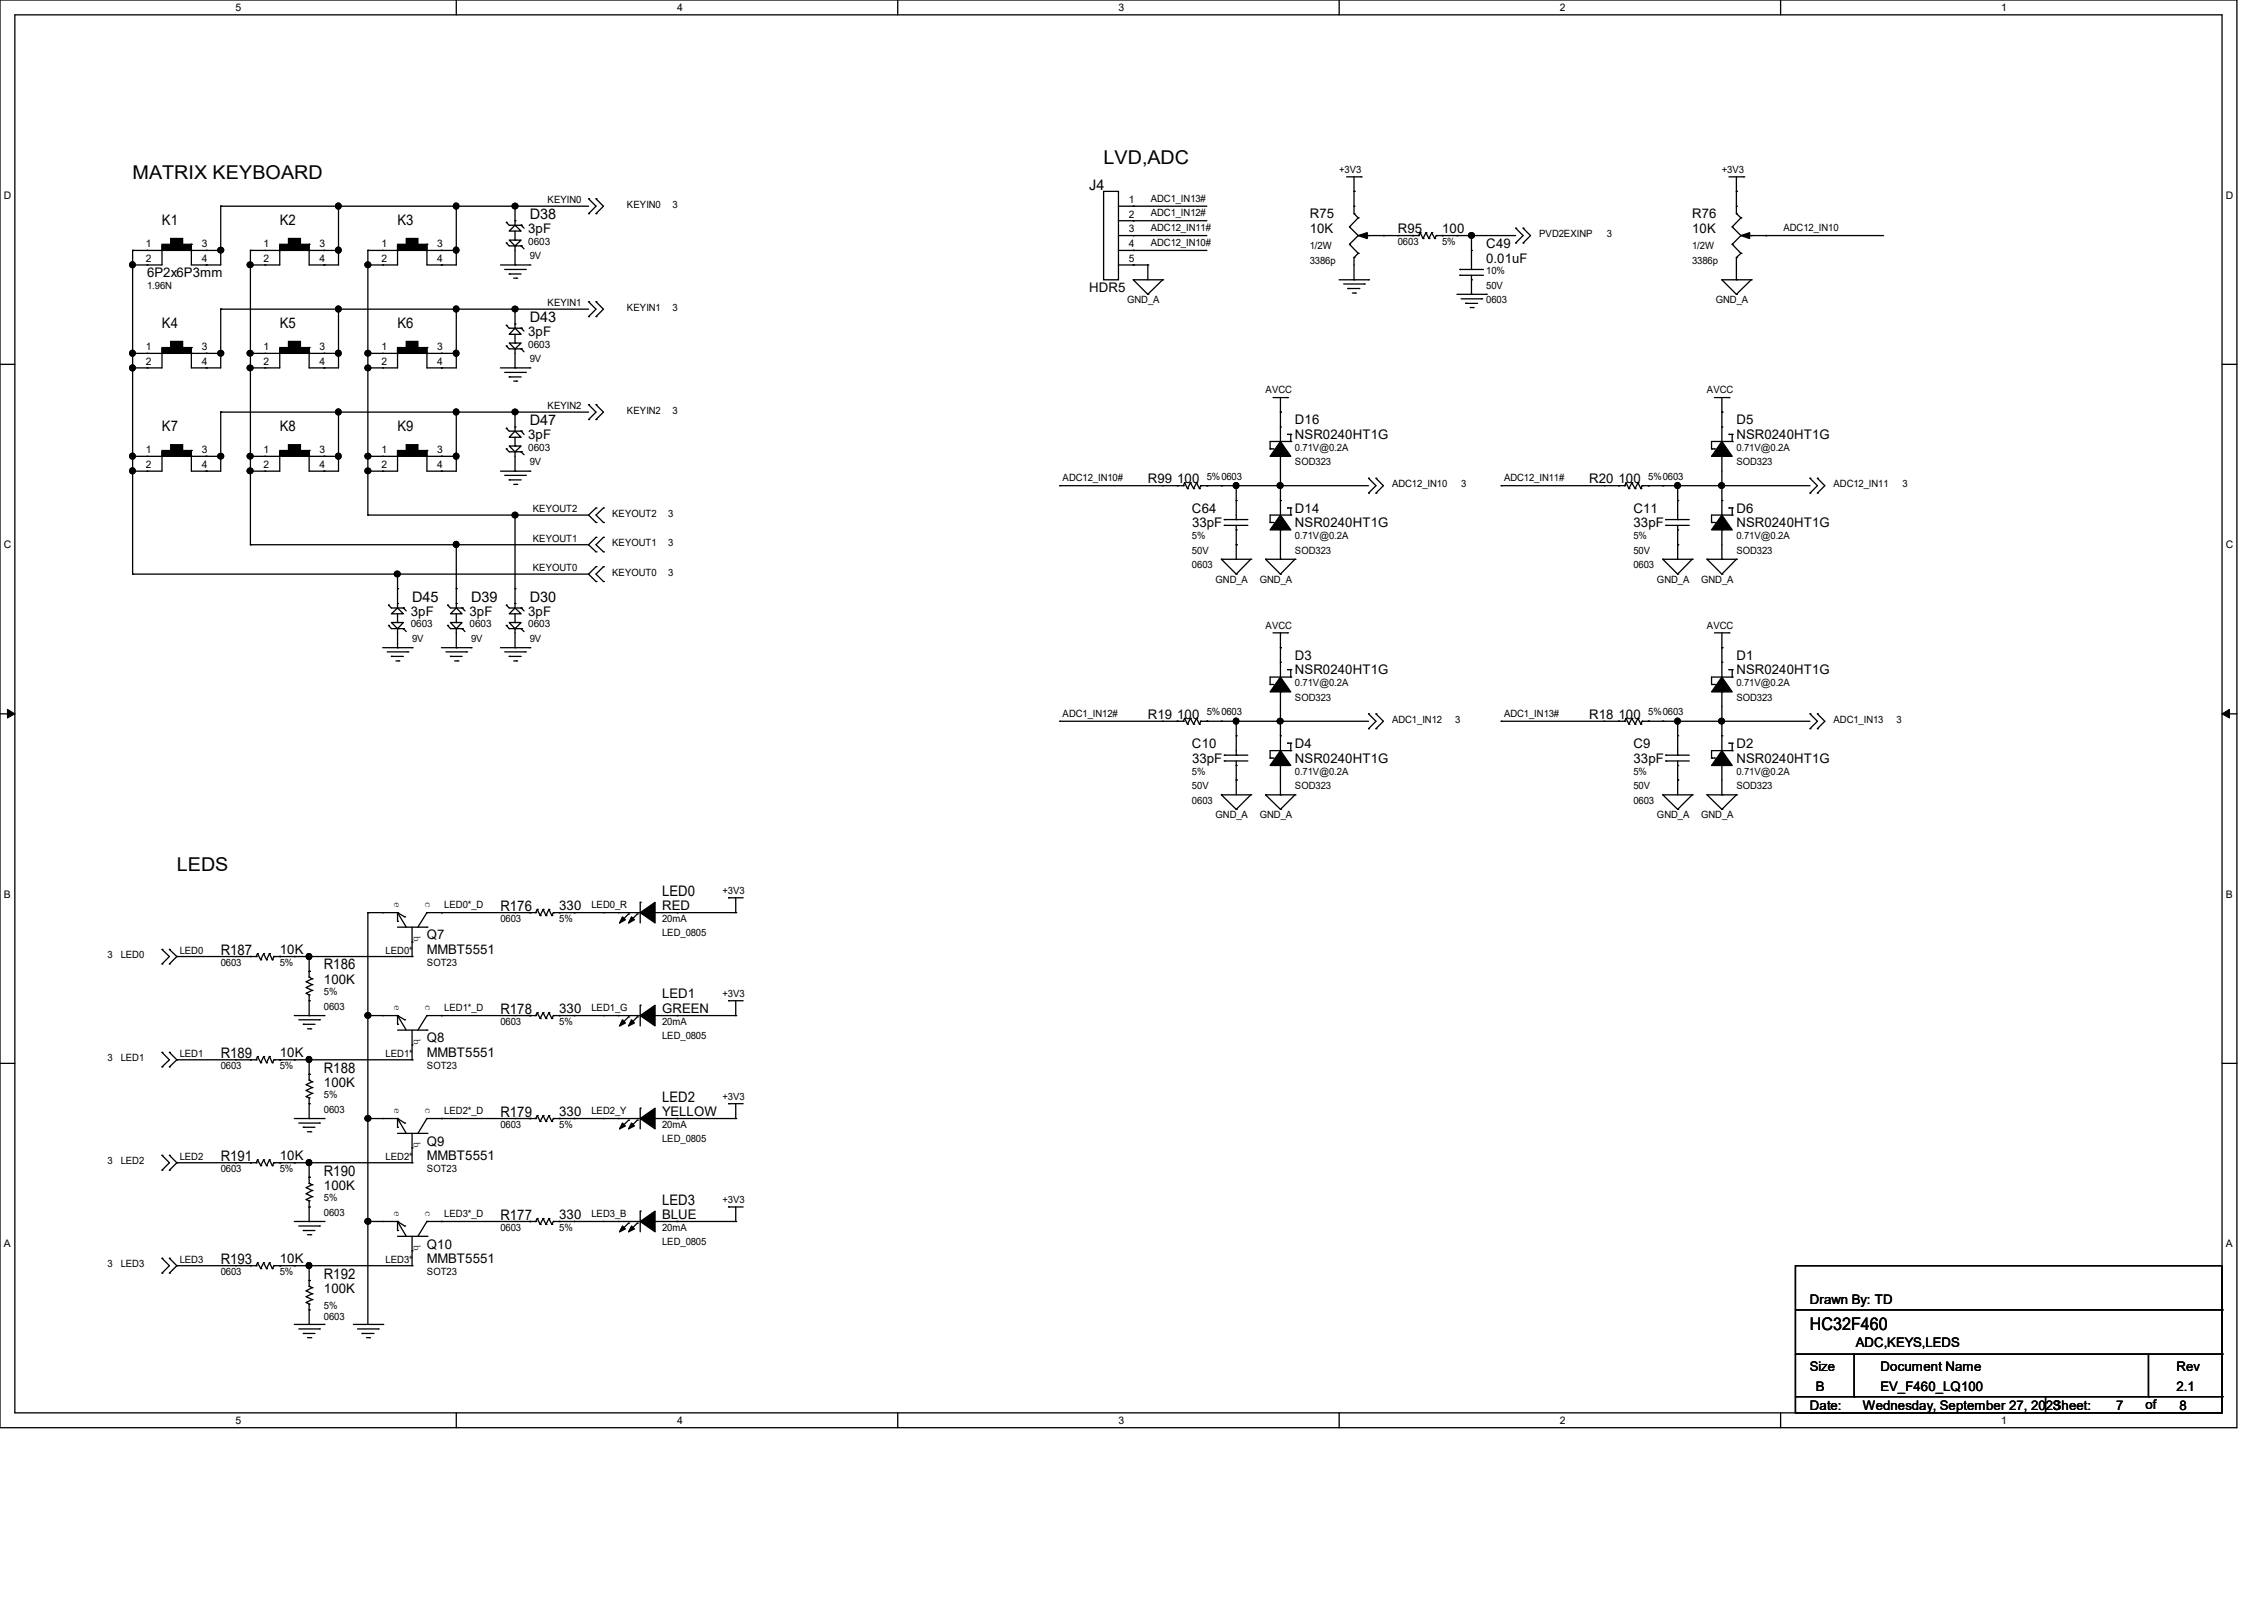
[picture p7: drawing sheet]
<svg xmlns="http://www.w3.org/2000/svg" width="297mm" height="210mm" viewBox="0 0 297 210" stroke-linecap="round" stroke-linejoin="round" font-family="sans-serif">
<defs><g id="words">
<g font-size="2.5">
<text x="17.4" y="23.5">MATRIX KEYBOARD</text>
<text x="144.8" y="21.5">LVD,ADC</text>
<text x="23.2" y="114.2">LEDS</text>
</g>
<text font-size="2.3" x="237.4" y="174.5">HC32F460</text>
<g font-size="1.9">
<text x="21.3" y="29.5">K1</text>
<text x="36.7" y="29.5">K2</text>
<text x="52.2" y="29.5">K3</text>
<text x="69.5" y="28.7">D38</text>
<text x="142.9" y="24.9">J4</text>
<text x="21.3" y="43">K4</text>
<text x="36.7" y="43">K5</text>
<text x="52.2" y="43">K6</text>
<text x="69.5" y="42.2">D43</text>
<text x="21.3" y="56.5">K7</text>
<text x="36.7" y="56.5">K8</text>
<text x="52.2" y="56.5">K9</text>
<text x="69.5" y="55.8">D47</text>
<text x="54.1" y="78.9">D45</text>
<text x="61.8" y="78.9">D39</text>
<text x="69.5" y="78.9">D30</text>
<text x="65.7" y="119.5">R176</text>
<text x="86.9" y="117.5">LED0</text>
<text x="29" y="125.3">R187</text>
<text x="42.5" y="127.2">R186</text>
<text x="65.7" y="133">R178</text>
<text x="29" y="138.8">R189</text>
<text x="42.5" y="140.7">R188</text>
<text x="65.7" y="146.5">R179</text>
<text x="86.9" y="144.6">LED2</text>
<text x="29" y="152.3">R191</text>
<text x="42.5" y="154.2">R190</text>
<text x="65.7" y="160">R177</text>
<text x="86.9" y="158.1">LED3</text>
<text x="29" y="165.8">R193</text>
<text x="42.5" y="167.7">R192</text>
</g>
<g font-size="1.7">
<text x="171.8" y="28.7">R75</text>
<text x="222" y="28.7">R76</text>
<text x="69.3" y="30.6">3pF</text>
<text x="171.8" y="30.6">10K</text>
<text x="183.4" y="30.6">R95</text>
<text x="189.2" y="30.6">100</text>
<text x="195" y="32.5">C49</text>
<text x="195" y="34.5">0.01uF</text>
<text x="222" y="30.6">10K</text>
<text x="19.3" y="36.4">6P2x6P3mm</text>
<text x="142.9" y="38.3">HDR5</text>
<text x="69.3" y="44.1">3pF</text>
<text x="69.3" y="57.6">3pF</text>
<text x="169.9" y="55.7">D16</text>
<text x="169.9" y="57.6">NSR0240HT1G</text>
<text x="227.8" y="55.7">D5</text>
<text x="227.8" y="57.6">NSR0240HT1G</text>
<text x="150.6" y="63.4">R99</text>
<text x="154.4" y="63.4">100</text>
<text x="208.5" y="63.4">R20</text>
<text x="212.3" y="63.4">100</text>
<text x="156.4" y="67.3">C64</text>
<text x="156.4" y="69.2">33pF</text>
<text x="169.9" y="67.3">D14</text>
<text x="169.9" y="69.2">NSR0240HT1G</text>
<text x="214.3" y="67.3">C11</text>
<text x="214.3" y="69.2">33pF</text>
<text x="227.8" y="67.3">D6</text>
<text x="227.8" y="69.2">NSR0240HT1G</text>
<text x="53.9" y="80.8">3pF</text>
<text x="61.6" y="80.8">3pF</text>
<text x="69.3" y="80.8">3pF</text>
<text x="169.9" y="86.6">D3</text>
<text x="169.9" y="88.5">NSR0240HT1G</text>
<text x="227.8" y="86.6">D1</text>
<text x="227.8" y="88.5">NSR0240HT1G</text>
<text x="150.6" y="94.3">R19</text>
<text x="154.4" y="94.3">100</text>
<text x="208.5" y="94.3">R18</text>
<text x="212.3" y="94.3">100</text>
<text x="156.4" y="98.1">C10</text>
<text x="156.4" y="100.1">33pF</text>
<text x="169.9" y="98.1">D4</text>
<text x="169.9" y="100.1">NSR0240HT1G</text>
<text x="214.3" y="98.1">C9</text>
<text x="214.3" y="100.1">33pF</text>
<text x="227.8" y="98.1">D2</text>
<text x="227.8" y="100.1">NSR0240HT1G</text>
<text x="73.4" y="119.4">330</text>
<text x="86.9" y="119.4">RED</text>
<text x="36.7" y="125.2">10K</text>
<text x="56" y="123.2">Q7</text>
<text x="56" y="125.2">MMBT5551</text>
<text x="42.5" y="129">100K</text>
<text x="86.9" y="131">LED1</text>
<text x="56" y="136.7">Q8</text>
<text x="73.4" y="132.9">330</text>
<text x="86.9" y="132.9">GREEN</text>
<text x="36.7" y="138.7">10K</text>
<text x="42.5" y="142.5">100K</text>
<text x="56" y="138.7">MMBT5551</text>
<text x="73.4" y="146.4">330</text>
<text x="86.9" y="146.4">YELLOW</text>
<text x="36.7" y="152.2">10K</text>
<text x="56" y="150.3">Q9</text>
<text x="56" y="152.2">MMBT5551</text>
<text x="42.5" y="156">100K</text>
<text x="73.4" y="159.9">330</text>
<text x="86.9" y="159.9">BLUE</text>
<text x="36.7" y="165.7">10K</text>
<text x="56" y="163.8">Q10</text>
<text x="56" y="165.7">MMBT5551</text>
<text x="42.5" y="169.6">100K</text>
<text x="237.4" y="171.1">Drawn By: TD</text>
<text x="237.4" y="179.8">Size</text>
<text x="243.5" y="176.7">ADC,KEYS,LEDS</text>
<text x="246.7" y="179.8">Document Name</text>
<text x="285.5" y="179.8">Rev</text>
<text x="237.4" y="185">Date:</text>
<text x="238.2" y="182.5">B</text>
<text x="244.4" y="185">Wednesday, September 27, 2023</text>
<text x="246.7" y="182.5">EV_F460_LQ100</text>
<text x="269.3" y="185">Sheet:</text>
<text x="277.6" y="185">7</text>
<text x="281.5" y="184.8">of</text>
<text x="285.5" y="182.5">2.1</text>
<text x="285.9" y="185">8</text>
</g>
<g font-size="1.4">
<text x="30.9" y="1.4">5</text>
<text x="88.8" y="1.4">4</text>
<text x="146.7" y="1.4">3</text>
<text x="204.6" y="1.4">2</text>
<text x="262.6" y="1.4">1</text>
<text x=".5" y="26.1">D</text>
<text x="148.1" y="26.6">1</text>
<text x="148.1" y="28.5">2</text>
<text x="292" y="26.1">D</text>
<text x="19.1" y="32.4">1</text>
<text x="19.1" y="34.3">2</text>
<text x="26.5" y="32.4">3</text>
<text x="26.5" y="34.3">4</text>
<text x="34.6" y="32.4">1</text>
<text x="34.6" y="34.3">2</text>
<text x="41.9" y="32.4">3</text>
<text x="41.9" y="34.3">4</text>
<text x="50" y="32.4">1</text>
<text x="50" y="34.3">2</text>
<text x="57.4" y="32.4">3</text>
<text x="57.4" y="34.3">4</text>
<text x="148.1" y="30.5">3</text>
<text x="148.1" y="32.4">4</text>
<text x="148.1" y="34.3">5</text>
<text x="19.1" y="45.9">1</text>
<text x="19.1" y="47.8">2</text>
<text x="26.5" y="45.9">3</text>
<text x="26.5" y="47.8">4</text>
<text x="34.6" y="45.9">1</text>
<text x="34.6" y="47.8">2</text>
<text x="41.9" y="45.9">3</text>
<text x="41.9" y="47.8">4</text>
<text x="50" y="45.9">1</text>
<text x="50" y="47.8">2</text>
<text x="57.4" y="45.9">3</text>
<text x="57.4" y="47.8">4</text>
<text x="19.1" y="59.4">1</text>
<text x="26.5" y="59.4">3</text>
<text x="34.6" y="59.4">1</text>
<text x="41.9" y="59.4">3</text>
<text x="50" y="59.4">1</text>
<text x="57.4" y="59.4">3</text>
<text x="19.1" y="61.4">2</text>
<text x="26.5" y="61.4">4</text>
<text x="34.6" y="61.4">2</text>
<text x="41.9" y="61.4">4</text>
<text x="50" y="61.4">2</text>
<text x="57.4" y="61.4">4</text>
<text x=".5" y="71.9">C</text>
<text x="292" y="71.9">C</text>
<text x=".5" y="117.8">B</text>
<text x="292" y="117.8">B</text>
<text x=".5" y="163.6">A</text>
<text x="292" y="163.6">A</text>
<text x="30.9" y="186.8">5</text>
<text x="88.8" y="186.8">4</text>
<text x="146.7" y="186.8">3</text>
<text x="204.6" y="186.8">2</text>
<text x="262.6" y="186.8">1</text>
</g>
<g font-size="1.3">
<text x="175.7" y="22.6">+3V3</text>
<text x="225.9" y="22.6">+3V3</text>
<text x="71.8" y="26.7">KEYIN0</text>
<text x="82.3" y="27.3">KEYIN0</text>
<text x="88.2" y="27.3">3</text>
<text x="151" y="26.5">ADC1_IN13#</text>
<text x="151" y="28.4">ADC1_IN12#</text>
<text x="69.3" y="32.1">0603</text>
<text x="69.5" y="34">9V</text>
<text x="151" y="30.3">ADC12_IN11#</text>
<text x="151" y="32.3">ADC12_IN10#</text>
<text x="171.8" y="34.6">3386p</text>
<text x="171.8" y="32.7">1/2W</text>
<text x="183.4" y="32.1">0603</text>
<text x="189.2" y="32.1">5%</text>
<text x="195" y="35.9">10%</text>
<text x="201.9" y="31.1">PVD2EXINP</text>
<text x="210.8" y="31.1">3</text>
<text x="222" y="34.6">3386p</text>
<text x="222" y="32.7">1/2W</text>
<text x="234" y="30.3">ADC12_IN10</text>
<text x="19.3" y="37.9">1.96N</text>
<text x="71.8" y="40.2">KEYIN1</text>
<text x="82.3" y="40.8">KEYIN1</text>
<text x="88.2" y="40.8">3</text>
<text x="147.9" y="39.8">GND_A</text>
<text x="195" y="37.9">50V</text>
<text x="195" y="39.8">0603</text>
<text x="225.1" y="39.8">GND_A</text>
<text x="69.3" y="45.6">0603</text>
<text x="69.5" y="47.5">9V</text>
<text x="71.8" y="53.7">KEYIN2</text>
<text x="166" y="51.6">AVCC</text>
<text x="223.9" y="51.6">AVCC</text>
<text x="69.3" y="59.1">0603</text>
<text x="82.3" y="54.3">KEYIN2</text>
<text x="88.2" y="54.3">3</text>
<text x="169.9" y="59.1">0.71V@0.2A</text>
<text x="227.8" y="59.1">0.71V@0.2A</text>
<text x="69.5" y="61">9V</text>
<text x="139.4" y="63.1">ADC12_IN10#</text>
<text x="158.3" y="63">5%0603</text>
<text x="169.9" y="61">SOD323</text>
<text x="182.6" y="63.9">ADC12_IN10</text>
<text x="191.7" y="63.9">3</text>
<text x="197.3" y="63.1">ADC12_IN11#</text>
<text x="216.2" y="63">5%0603</text>
<text x="227.8" y="61">SOD323</text>
<text x="240.5" y="63.9">ADC12_IN11</text>
<text x="249.6" y="63.9">3</text>
<text x="69.9" y="67.2">KEYOUT2</text>
<text x="69.9" y="71.1">KEYOUT1</text>
<text x="80.3" y="67.8">KEYOUT2</text>
<text x="80.3" y="71.7">KEYOUT1</text>
<text x="87.7" y="67.8">3</text>
<text x="87.7" y="71.7">3</text>
<text x="156.4" y="70.7">5%</text>
<text x="169.9" y="70.7">0.71V@0.2A</text>
<text x="214.3" y="70.7">5%</text>
<text x="227.8" y="70.7">0.71V@0.2A</text>
<text x="69.9" y="74.9">KEYOUT0</text>
<text x="80.3" y="75.5">KEYOUT0</text>
<text x="87.7" y="75.5">3</text>
<text x="156.4" y="72.6">50V</text>
<text x="156.4" y="74.6">0603</text>
<text x="159.5" y="76.5">GND_A</text>
<text x="165.3" y="76.5">GND_A</text>
<text x="169.9" y="72.6">SOD323</text>
<text x="214.3" y="72.6">50V</text>
<text x="214.3" y="74.6">0603</text>
<text x="217.4" y="76.5">GND_A</text>
<text x="223.2" y="76.5">GND_A</text>
<text x="227.8" y="72.6">SOD323</text>
<text x="53.9" y="82.3">0603</text>
<text x="61.6" y="82.3">0603</text>
<text x="69.3" y="82.3">0603</text>
<text x="166" y="82.5">AVCC</text>
<text x="223.9" y="82.5">AVCC</text>
<text x="54.1" y="84.2">9V</text>
<text x="61.8" y="84.2">9V</text>
<text x="69.5" y="84.2">9V</text>
<text x="139.4" y="94">ADC1_IN12#</text>
<text x="158.3" y="93.9">5%0603</text>
<text x="169.9" y="90">0.71V@0.2A</text>
<text x="169.9" y="91.9">SOD323</text>
<text x="182.6" y="94.8">ADC1_IN12</text>
<text x="190.9" y="94.8">3</text>
<text x="197.3" y="94">ADC1_IN13#</text>
<text x="216.2" y="93.9">5%0603</text>
<text x="227.8" y="90">0.71V@0.2A</text>
<text x="227.8" y="91.9">SOD323</text>
<text x="240.5" y="94.8">ADC1_IN13</text>
<text x="248.8" y="94.8">3</text>
<text x="156.4" y="101.6">5%</text>
<text x="169.9" y="101.6">0.71V@0.2A</text>
<text x="214.3" y="101.6">5%</text>
<text x="227.8" y="101.6">0.71V@0.2A</text>
<text x="156.4" y="103.5">50V</text>
<text x="156.4" y="105.5">0603</text>
<text x="159.5" y="107.4">GND_A</text>
<text x="165.3" y="107.4">GND_A</text>
<text x="169.9" y="103.5">SOD323</text>
<text x="214.3" y="103.5">50V</text>
<text x="214.3" y="105.5">0603</text>
<text x="217.4" y="107.4">GND_A</text>
<text x="223.2" y="107.4">GND_A</text>
<text x="227.8" y="103.5">SOD323</text>
<text x="51.7" y="118.4" transform="rotate(90 51.7 118.4)">e</text>
<text x="55.8" y="118.4" transform="rotate(90 55.8 118.4)">c</text>
<text x="58.3" y="119.1">LED0*_D</text>
<text x="77.6" y="119.1">LED0_R</text>
<text x="94.8" y="117.2">+3V3</text>
<text x="14.1" y="125.7">3</text>
<text x="15.8" y="125.7">LED0</text>
<text x="23.6" y="125.1">LED0</text>
<text x="50.6" y="125.1">LED0*</text>
<text x="54.2" y="122.8" transform="rotate(90 54.2 122.8)">b</text>
<text x="65.7" y="120.9">0603</text>
<text x="73.4" y="120.9">5%</text>
<text x="86.9" y="122.8">LED_0805</text>
<text x="86.9" y="120.9">20mA</text>
<text x="29" y="126.7">0603</text>
<text x="36.7" y="126.7">5%</text>
<text x="42.5" y="130.6">5%</text>
<text x="51.7" y="131.9" transform="rotate(90 51.7 131.9)">e</text>
<text x="55.8" y="131.9" transform="rotate(90 55.8 131.9)">c</text>
<text x="56" y="126.7">SOT23</text>
<text x="94.8" y="130.7">+3V3</text>
<text x="42.5" y="132.5">0603</text>
<text x="54.2" y="136.3" transform="rotate(90 54.2 136.3)">b</text>
<text x="58.3" y="132.6">LED1*_D</text>
<text x="65.7" y="134.4">0603</text>
<text x="73.4" y="134.4">5%</text>
<text x="77.6" y="132.6">LED1_G</text>
<text x="86.9" y="134.4">20mA</text>
<text x="86.9" y="136.3">LED_0805</text>
<text x="14.1" y="139.2">3</text>
<text x="15.8" y="139.2">LED1</text>
<text x="23.6" y="138.6">LED1</text>
<text x="29" y="140.2">0603</text>
<text x="36.7" y="140.2">5%</text>
<text x="50.6" y="138.6">LED1*</text>
<text x="56" y="140.2">SOT23</text>
<text x="42.5" y="144.1">5%</text>
<text x="42.5" y="146">0603</text>
<text x="51.7" y="145.4" transform="rotate(90 51.7 145.4)">e</text>
<text x="54.2" y="149.8" transform="rotate(90 54.2 149.8)">b</text>
<text x="55.8" y="145.4" transform="rotate(90 55.8 145.4)">c</text>
<text x="58.3" y="146.1">LED2*_D</text>
<text x="65.7" y="147.9">0603</text>
<text x="73.4" y="147.9">5%</text>
<text x="77.6" y="146.1">LED2_Y</text>
<text x="86.9" y="149.9">LED_0805</text>
<text x="86.9" y="147.9">20mA</text>
<text x="94.8" y="144.2">+3V3</text>
<text x="14.1" y="152.7">3</text>
<text x="15.8" y="152.7">LED2</text>
<text x="23.6" y="152.1">LED2</text>
<text x="29" y="153.7">0603</text>
<text x="36.7" y="153.7">5%</text>
<text x="50.6" y="152.1">LED2*</text>
<text x="56" y="153.7">SOT23</text>
<text x="42.5" y="157.6">5%</text>
<text x="42.5" y="159.5">0603</text>
<text x="51.7" y="158.9" transform="rotate(90 51.7 158.9)">e</text>
<text x="55.8" y="158.9" transform="rotate(90 55.8 158.9)">c</text>
<text x="58.3" y="159.6">LED3*_D</text>
<text x="65.7" y="161.4">0603</text>
<text x="73.4" y="161.4">5%</text>
<text x="77.6" y="159.6">LED3_B</text>
<text x="86.9" y="161.4">20mA</text>
<text x="94.8" y="157.8">+3V3</text>
<text x="14.1" y="166.2">3</text>
<text x="15.8" y="166.2">LED3</text>
<text x="23.6" y="165.7">LED3</text>
<text x="29" y="167.2">0603</text>
<text x="36.7" y="167.2">5%</text>
<text x="50.6" y="165.7">LED3*</text>
<text x="54.2" y="163.3" transform="rotate(90 54.2 163.3)">b</text>
<text x="56" y="167.2">SOT23</text>
<text x="86.9" y="163.4">LED_0805</text>
<text x="42.5" y="171.7">5%</text>
<text x="42.5" y="173.2">0603</text>
</g>
</g></defs>
<path d="M0 0h293.5v187.3h-293.5zM1.9 1.9h289.6v183.4h-289.6z" fill="none" stroke="#000" stroke-width=".17"/>
<g fill="#fff">
<path d="M30.9 .2h.8v1.5h-.8z"/>
<path d="M30.9 185.5h.8v1.6h-.8z"/>
</g>
<path d="M59.9 0v1.9M59.9 185.3v2" fill="none" stroke="#000" stroke-width=".17"/>
<g fill="#fff">
<path d="M88.8 .2h.8v1.5h-.8z"/>
<path d="M88.8 185.5h.8v1.6h-.8z"/>
</g>
<path d="M117.8 0v1.9M117.8 185.3v2" fill="none" stroke="#000" stroke-width=".17"/>
<g fill="#fff">
<path d="M146.7 .2h.8v1.5h-.8z"/>
<path d="M146.7 185.5h.8v1.6h-.8z"/>
</g>
<path d="M175.7 0v1.9M175.7 185.3v2" fill="none" stroke="#000" stroke-width=".17"/>
<g fill="#fff">
<path d="M204.6 .2h.8v1.5h-.8z"/>
<path d="M204.6 185.5h.8v1.6h-.8z"/>
</g>
<path d="M233.6 0v1.9M233.6 185.3v2" fill="none" stroke="#000" stroke-width=".17"/>
<g fill="#fff">
<path d="M262.6 .2h.7v1.5h-.7z"/>
<path d="M262.6 185.5h.7v1.6h-.7z"/>
<path d="M.5 24.8h1v1.6h-1z"/>
<path d="M292 24.8h1v1.6h-1z"/>
<path d="M.5 70.7h1v1.5h-1z"/>
<path d="M292 70.7h1v1.5h-1z"/>
</g>
<path d="M0 47.8h1.9M291.5 47.8h2" fill="none" stroke="#000" stroke-width=".17"/>
<g fill="#fff">
<path d="M.5 116.5h.9v1.6h-.9z"/>
<path d="M292 116.5h.9v1.6h-.9z"/>
</g>
<path d="M0 93.6h1.9M291.5 93.6h2" fill="none" stroke="#000" stroke-width=".17"/>
<path d="M1 93l.9 .6-.9 .6zM291.5 93.6l1-.6v1.2z" fill="#000" stroke="#000" stroke-width=".13"/>
<g fill="#fff">
<path d="M.5 162.4h.9v1.5h-.9z"/>
<path d="M292 162.4h.9v1.5h-.9z"/>
</g>
<g fill="none" stroke="#000" stroke-width=".17">
<path d="M17.4 32.9h.1M17.4 34.8h.1M17.4 32.9h3.9M17.4 32.9v42.4M19.3 32.9h.1M19.3 34.8h.1M21.3 32.3h.1M21.3 32.9h.1M21.3 32.3v2.5h-3.9M25.1 32.9h.1M25.1 32h.1M25.1 32.9h3.9"/>
<path d="M27.1 32.9h.1M27.1 34.8h.1M29 27.1h.1M29 32.9h.1M29 27.1v7.7h-3.9v-2.8M29 27.1h48.2M32.9 32.9h.1M32.9 34.8h.1M32.9 32.9h3.8M32.9 32.9v38.6M34.8 32.9h.1M34.8 34.8h.1"/>
<path d="M36.7 32.3h.1M36.7 32.9h.1M36.7 32.3v2.5h-3.8M40.6 32.9h.1M40.6 32h.1M40.6 32.9h3.8M42.5 32.9h.1M42.5 34.8h.1M44.4 27.1h.1M44.4 32.9h.1M44.4 27.1v7.7h-3.8v-2.8M48.3 32.9h.1"/>
<path d="M48.3 34.8h.1M48.3 32.9h3.9M48.3 32.9v34.7M50.2 32.9h.1M50.2 34.8h.1M52.2 32.3h.1M52.2 32.9h.1M52.2 32.3v2.5h-3.9M56 32.9h.1M56 32h.1M56 32.9h3.9M57.9 32.9h.1"/>
<path d="M57.9 34.8h.1M59.9 27.1h.1M59.9 32.9h.1M59.9 27.1v7.7h-3.9v-2.8M65.7 34.8h3.8M66.2 35.3h2.7M66.4 31.9h.1M66.4 29.2h.1M66.4 29.2l.4 .3h1.6M66.4 31.9l.4 .4h1.6M66.8 31.5h1.6l-.8 .8zM66.8 30.3l.8-.8 .8 .8z"/>
<path d="M66.8 35.9h.1M66.8 35.9h1.6M67.4 36.5h.4M67.6 31.5h.1M67.6 29h.1M67.6 32.3h.1M67.6 27.1h.1M67.6 34.8h.1M67.6 27.1v2.4M67.6 30.3v1.2M67.6 32.3v2.5M67.8 36.5h.1"/>
<path d="M68.4 29.5h.1M68.4 32.3h.1M68.4 32.3l.3 .3M68.4 29.5l.3 .4M68.9 35.3h.1M69.5 34.8h.1M77.2 26.1h.1M77.2 28h.1M77.2 39.6h.1M77.2 26.1l1 1-1 .9M77.2 39.6l1 1-1 .9M78.2 26.1h.1"/>
<path d="M78.2 28h.1M78.2 39.6h.1M78.2 26.1l1 1-1 .9M78.2 39.6l1 1-1 .9M144.8 25.1h1.9v11.6h-1.9zM146.7 34.8h3.9M146.7 27.1h11.6M146.7 29h11.6M146.7 30.9h11.6M146.7 32.9h11.6M148.7 36.7h.1M148.7 27.1h.1"/>
<path d="M148.7 29h.1M148.7 30.9h.1M148.7 32.9h.1M148.7 34.8h.1M148.7 36.7h3.8M148.7 36.7l1.9 1.9M150.6 38.6h.1M150.6 34.8h.1M150.6 34.8v1.9M152.5 36.7h.1M152.5 36.7l-1.9 1.9M175.7 36.7h3.8"/>
<path d="M176.3 37.3h2.7M176.7 23.2h1.9M176.8 37.8h.1M176.8 37.8h1.6M177 32h.1M177 29.8h.1M177 32l1.2 1.2M177 29.8l1.2 1.1M177.4 38.4h.4M177.6 25.1h.1M177.6 33.8h.1M177.6 28h.1"/>
<path d="M177.6 27.1h.1M177.6 36.7h.1M177.6 23.2v4.8M177.6 33.8v2.9M177.6 28l.6 .6M177.8 38.4h.1M178.2 33.2h.1M178.2 30.9h.1M178.2 28.6h.1M178.2 33.2l-.6 .6M178.2 30.9l-1.2 1.1M178.2 28.6l-1.2 1.2"/>
<path d="M178.6 23.2h.1M179 37.3h.1M179.2 30.9h6.9M179.5 36.7h.1M179.5 30.9h.1M181.5 30.9h.1M183.4 30.9h.1M185.3 30.9h.1M186.1 30.9h.1M186.3 30.5h.1M186.3 30.5l-.2 .4M186.3 30.5l.4 .8"/>
<path d="M186.7 31.3h.1M187.1 30.5h.1M187.1 30.5l-.4 .8M187.1 30.5l.4 .8M187.5 31.3h.1M187.8 30.5h.1M187.8 30.5l-.3 .8M187.8 30.5l.4 .8M188.2 31.3h.1M188.4 30.9h.1M188.4 30.9h10.4M188.4 30.9l-.2 .4"/>
<path d="M189.2 30.9h.1M191.1 30.9h.1M191.1 38.6h3.9M191.5 35.3h.1M191.5 36.1h.1M191.5 35.3h3.1M191.5 36.1h3.1M191.7 39.2h2.7M192.3 39.8h.1M192.3 39.8h1.5M193 36.7h.1M193 35.3h.1"/>
<path d="M193 32.9h.1M193 38.6h.1M193 30.9h.1M193 30.9v4.4M193 36.1v2.5M194.4 39.2h.1M195 38.6h.1M198.8 29.9h.1M198.8 31.9h.1M198.8 29.9l1 1-1 1M199.8 29.9h.1M199.8 31.9h.1"/>
<path d="M199.8 29.9l1 1-1 1M225.9 36.7h.1M225.9 36.7h3.8M225.9 36.7l1.9 1.9M226.8 23.2h2M227.2 32h.1M227.2 29.8h.1M227.2 32l1.2 1.2M227.2 29.8l1.2 1.1M227.8 38.6h.1M227.8 25.1h.1M227.8 33.8h.1"/>
<path d="M227.8 28h.1M227.8 27.1h.1M227.8 36.7h.1M227.8 23.2v4.8M227.8 33.8v2.9M227.8 28l.6 .6M228.4 33.2h.1M228.4 30.9h.1M228.4 28.6h.1M228.4 33.2l-.6 .6M228.4 30.9l-1.2 1.1M228.4 28.6l-1.2 1.2"/>
<path d="M228.8 23.2h.1M229.4 30.9h17.7M229.7 36.7h.1M229.7 30.9h.1M229.7 36.7l-1.9 1.9M231.6 30.9h.1M17.4 46.4h.1M17.4 48.3h.1M17.4 59.9h.1M17.4 46.4h3.9M17.4 59.9h3.9M19.3 46.4h.1"/>
<path d="M19.3 48.3h.1M19.3 59.9h.1M21.3 45.8h.1M21.3 46.4h.1M21.3 59.3h.1M21.3 59.9h.1M21.3 45.8v2.5h-3.9M21.3 59.3v2.5h-3.9M25.1 46.4h.1M25.1 45.6h.1M25.1 59.9h.1M25.1 59.1h.1"/>
<path d="M25.1 46.4h3.9M25.1 59.9h3.9M27.1 46.4h.1M27.1 48.3h.1M27.1 59.9h.1M29 40.6h.1M29 46.4h.1M29 54.1h.1M29 59.9h.1M29 40.6v7.7h-3.9v-2.7M29 54.1v7.7h-3.9v-2.7M29 40.6h48.2"/>
<path d="M29 54.1h48.2M32.9 46.4h.1M32.9 48.3h.1M32.9 59.9h.1M32.9 46.4h3.8M32.9 59.9h3.8M34.8 46.4h.1M34.8 48.3h.1M34.8 59.9h.1M36.7 45.8h.1M36.7 46.4h.1M36.7 59.3h.1"/>
<path d="M36.7 59.9h.1M36.7 45.8v2.5h-3.8M36.7 59.3v2.5h-3.8M40.6 46.4h.1M40.6 45.6h.1M40.6 59.9h.1M40.6 59.1h.1M40.6 46.4h3.8M40.6 59.9h3.8M42.5 46.4h.1M42.5 48.3h.1M42.5 59.9h.1"/>
<path d="M44.4 40.6h.1M44.4 46.4h.1M44.4 54.1h.1M44.4 59.9h.1M44.4 40.6v7.7h-3.8v-2.7M44.4 54.1v7.7h-3.8v-2.7M48.3 46.4h.1M48.3 48.3h.1M48.3 59.9h.1M48.3 46.4h3.9M48.3 59.9h3.9M50.2 46.4h.1"/>
<path d="M50.2 48.3h.1M50.2 59.9h.1M52.2 45.8h.1M52.2 46.4h.1M52.2 59.3h.1M52.2 59.9h.1M52.2 45.8v2.5h-3.9M52.2 59.3v2.5h-3.9M56 46.4h.1M56 45.6h.1M56 59.9h.1M56 59.1h.1"/>
<path d="M56 46.4h3.9M56 59.9h3.9M57.9 46.4h.1M57.9 48.3h.1M57.9 59.9h.1M59.9 40.6h.1M59.9 46.4h.1M59.9 54.1h.1M59.9 59.9h.1M59.9 40.6v7.7h-3.9v-2.7M59.9 54.1v7.7h-3.9v-2.7M65.7 48.3h3.8"/>
<path d="M66.2 48.9h2.7M66.4 45.4h.1M66.4 42.7h.1M66.4 58.9h.1M66.4 56.2h.1M66.4 42.7l.4 .4h1.6M66.4 45.4l.4 .4h1.6M66.4 56.2l.4 .4h1.6M66.4 58.9l.4 .4h1.6M66.8 45h1.6l-.8 .8zM66.8 58.5h1.6l-.8 .8zM66.8 49.4h.1"/>
<path d="M66.8 49.4h1.6M67.4 50h.4M67.6 43.1l.8 .8h-1.6zM67.6 56.6l.8 .8h-1.6zM67.6 45h.1M67.6 42.5h.1M67.6 45.8h.1M67.6 40.6h.1M67.6 48.3h.1M67.6 58.5h.1M67.6 56h.1M67.6 59.3h.1"/>
<path d="M67.6 54.1h.1M67.6 40.6v2.5M67.6 43.9v1.1M67.6 45.8v2.5M67.6 54.1v2.5M67.6 57.4v1.1M67.6 59.3v2.5M67.8 50h.1M68.4 43.1h.1M68.4 45.8h.1M68.4 56.6h.1M68.4 59.3h.1"/>
<path d="M68.4 45.8l.3 .3M68.4 43.1l.3 .3M68.4 59.3l.3 .3M68.4 56.6l.3 .4M68.9 48.9h.1M69.5 48.3h.1M77.2 41.5h.1M77.2 53.1h.1M77.2 55h.1M77.2 53.1l1 1-1 .9M78.2 41.5h.1M78.2 53.1h.1"/>
<path d="M78.2 55h.1M78.2 53.1l1 1-1 .9M166.6 58.9h.1M166.6 58.9h.4M167 58.9h.1M167 52.2h1.9M168 54.1h.1M168 59.9h.1M168 56h.1M168 52.2v5.7M168 59.9v7.7M168.9 52.2h.1"/>
<path d="M168.9 57h.1M168.9 57h.4M169.3 57.9h.1M169.3 57h.1M169.3 57.9h-2.7v1M169.3 57v.9M192.9 40.3h.4M193.3 40.3h.1M224.5 58.9h.1M224.5 58.9h.4M224.9 58.9h.1M224.9 52.2h1.9"/>
<path d="M225.9 54.1h.1M225.9 59.9h.1M225.9 56h.1M225.9 52.2v5.7M225.9 59.9v7.7M226.8 52.2h.1M226.8 57h.1M226.8 57h.4M227.2 57.9h.1M227.2 57h.1M227.2 57.9h-2.7v1M227.2 57v.9"/>
<path d="M17.4 61.8h.1M17.4 75.3h.1M17.4 75.3h59.8M19.3 61.8h.1M27.1 61.8h.1M32.9 61.8h.1M32.9 71.5h.1M32.9 71.5h44.3M34.8 61.8h.1M42.5 61.8h.1M48.3 61.8h.1M48.3 67.6h.1"/>
<path d="M48.3 67.6h28.9M50.2 61.8h.1M51 79.4h.1M51 79.4l.4 .4h1.5M52.2 79.2h.1M52.2 77.2h.1M52.2 75.3h.1M52.2 75.3v4.5M52.9 79.8h.1M52.9 79.8l.4 .3M57.9 61.8h.1M58.7 79.4h.1"/>
<path d="M58.7 79.4l.4 .4h1.5M59.9 79.2h.1M59.9 77.2h.1M59.9 71.5h.1M59.9 71.5v8.3M60.6 79.8h.1M60.6 79.8l.4 .3M65.7 61.8h3.8M66.2 62.4h2.7M66.4 79.4h.1M66.4 79.4l.4 .4h1.6M66.8 62.9h.1"/>
<path d="M66.8 62.9h1.6M67.4 63.5h.4M67.6 61.8h.1M67.6 79.2h.1M67.6 77.2h.1M67.6 67.6h.1M67.6 67.6v12.2M67.8 63.5h.1M68.4 79.8h.1M68.4 79.8l.3 .3M68.9 62.4h.1M69.5 61.8h.1"/>
<path d="M77.2 67.6l1 .9M77.2 71.5l1 .9M77.2 75.3l1 1M78.2 66.6h.1M78.2 68.5h.1M78.2 70.5h.1M78.2 72.4h.1M78.2 74.3h.1M78.2 76.3h.1M78.2 66.6l-1 1M78.2 70.5l-1 1M78.2 74.3l-1 1"/>
<path d="M79.2 68.5h.1M79.2 66.6h.1M79.2 72.4h.1M79.2 70.5h.1M79.2 76.3h.1M79.2 74.3h.1M79.2 66.6l-1 1 1 .9M79.2 70.5l-1 1 1 .9M79.2 74.3l-1 1 1 1M139 63.7h.1M139 63.7h16.2M152.5 63.7h.1"/>
<path d="M154.4 63.7h.1M155.2 63.7h.1M155.4 63.3h.1M155.4 63.3l-.2 .4M155.4 63.3l.4 .8M155.8 64.1h.1M156.2 63.3h.1M156.2 63.3l-.4 .8M156.2 63.3l.4 .8M156.6 64.1h.1M157 63.3h.1M157 63.3l-.4 .8"/>
<path d="M157 63.3l.4 .8M157.4 64.1h.1M157.5 63.7h.1M157.5 63.7h22M157.5 63.7l-.1 .4M158.3 63.7h.1M160.2 73.4h.1M160.2 63.7h.1M160.2 73.4h3.9M160.2 73.4l2 1.9M160.6 68.2h.1M160.6 68.9h.1"/>
<path d="M160.6 68.2h3.1M160.6 68.9h3.1M162.2 75.3h.1M162.2 69.5h.1M162.2 68.2h.1M162.2 65.7h.1M162.2 71.5h.1M162.2 63.7h.1M162.2 63.7v4.5M162.2 68.9v4.5M164.1 73.4h.1M164.1 73.4l-1.9 1.9"/>
<path d="M166 73.4h.1M166 73.4h3.9M166 73.4l2 1.9M166.6 68.5h.1M166.6 68.5h.4M167 68.5h.1M168 75.3h.1M168 69.5h.1M168 65.7h.1M168 73.4h.1M168 63.7h.1M168 69.5v3.9"/>
<path d="M168.9 66.6h.1M168.9 66.6h.4M169.3 67.6h.1M169.3 66.6h.1M169.3 67.6h-2.7v.9M169.3 66.6v1M169.9 73.4h.1M169.9 73.4l-1.9 1.9M179.5 62.7h.1M179.5 64.7h.1M179.5 62.7l1 1-1 1M180.5 62.7h.1"/>
<path d="M180.5 64.7h.1M180.5 62.7l1 1-1 1M196.9 63.7h.1M196.9 63.7h16.2M210.4 63.7h.1M212.3 63.7h.1M213.1 63.7h.1M213.3 63.3h.1M213.3 63.3l-.2 .4M213.3 63.3l.4 .8M213.7 64.1h.1M214.1 63.3h.1"/>
<path d="M214.1 63.3l-.4 .8M214.1 63.3l.4 .8M214.5 64.1h.1M214.9 63.3h.1M214.9 63.3l-.4 .8M214.9 63.3l.4 .8M215.3 64.1h.1M215.4 63.7h.1M215.4 63.7h22M215.4 63.7l-.1 .4M216.2 63.7h.1M218.1 73.4h.1"/>
<path d="M218.1 63.7h.1M218.1 73.4h3.9M218.1 73.4l2 1.9M218.5 68.2h.1M218.5 68.9h.1M218.5 68.2h3.1M218.5 68.9h3.1M220.1 75.3h.1M220.1 69.5h.1M220.1 68.2h.1M220.1 65.7h.1M220.1 71.5h.1"/>
<path d="M220.1 63.7h.1M220.1 63.7v4.5M220.1 68.9v4.5M222 73.4h.1M222 73.4l-1.9 1.9M223.9 73.4h.1M223.9 73.4h3.9M223.9 73.4l2 1.9M224.5 68.5h.1M224.5 68.5h.4M224.9 68.5h.1M225.9 75.3h.1"/>
<path d="M225.9 69.5h.1M225.9 65.7h.1M225.9 73.4h.1M225.9 63.7h.1M225.9 69.5v3.9M226.8 66.6h.1M226.8 66.6h.4M227.2 67.6h.1M227.2 66.6h.1M227.2 67.6h-2.7v.9M227.2 66.6v1M227.8 73.4h.1"/>
<path d="M227.8 73.4l-1.9 1.9M237.4 62.7h.1M237.4 64.7h.1M237.4 62.7l1 1-1 1M238.4 62.7h.1M238.4 64.7h.1M238.4 62.7l1 1-1 1M50.2 85h3.9M50.8 85.5h2.7M51 82h.1M51 82l.4 .5h1.5M51.4 81.7h1.5l-.7 .8z"/>
<path d="M51.4 80.5l.8-.7 .7 .7zM51.4 86.1h.1M51.4 86.1h1.5M51.9 86.7h.4M52.2 81.7h.1M52.2 82.5h.1M52.2 85h.1M52.2 80.5v1.2M52.2 82.5v2.5M52.3 86.7h.1M52.9 82.5h.1M52.9 82.5l.4 .3"/>
<path d="M53.5 85.5h.1M54.1 85h.1M57.9 85h3.9M58.5 85.5h2.7M58.7 82h.1M58.7 82l.4 .5h1.5M59.1 81.7h1.5l-.7 .8zM59.1 80.5l.8-.7 .7 .7zM59.1 86.1h.1M59.1 86.1h1.5M59.6 86.7h.5M59.9 81.7h.1"/>
<path d="M59.9 82.5h.1M59.9 85h.1M59.9 80.5v1.2M59.9 82.5v2.5M60.1 86.7h.1M60.6 82.5h.1M60.6 82.5l.4 .3M61.2 85.5h.1M61.8 85h.1M65.7 85h3.8M66.2 85.5h2.7M66.4 82h.1"/>
<path d="M66.4 82l.4 .5h1.6M66.8 81.7h1.6l-.8 .8zM66.8 80.5l.8-.7 .8 .7zM66.8 86.1h.1M66.8 86.1h1.6M67.4 86.7h.4M67.6 81.7h.1M67.6 82.5h.1M67.6 85h.1M67.6 80.5v1.2M67.6 82.5v2.5M67.8 86.7h.1"/>
<path d="M68.4 82.5h.1M68.4 82.5l.3 .3M68.9 85.5h.1M69.5 85h.1M139 94.6h.1M139 94.6h16.2M152.5 94.6h.1M154.4 94.6h.1M155.2 94.6h.1M155.4 94.2h.1M155.4 94.2l-.2 .4M155.4 94.2l.4 .8"/>
<path d="M155.8 95h.1M156.2 94.2h.1M156.2 94.2l-.4 .8M156.2 94.2l.4 .8M156.6 95h.1M157 94.2h.1M157 94.2l-.4 .8M157 94.2l.4 .8M157.4 95h.1M157.5 94.6h.1M157.5 94.6h22M157.5 94.6l-.1 .4"/>
<path d="M158.3 94.6h.1M160.2 94.6h.1M160.6 99.1h.1M160.6 99.8h.1M160.6 99.1h3.1M160.6 99.8h3.1M162.2 99.1h.1M162.2 96.5h.1M162.2 94.6h.1M162.2 94.6v4.5M162.2 99.8v4.5M166.6 99.4h.1"/>
<path d="M166.6 89.8h.1M166.6 99.4h.4M166.6 89.8h.4M167 99.4h.1M167 89.8h.1M167 83h1.9M168 85h.1M168 96.5h.1M168 94.6h.1M168 90.8h.1M168 86.9h.1M168 83v5.8"/>
<path d="M168 90.8v7.7M168.9 83h.1M168.9 97.5h.1M168.9 87.8h.1M168.9 97.5h.4M168.9 87.8h.4M169.3 98.5h.1M169.3 97.5h.1M169.3 88.8h.1M169.3 87.8h.1M169.3 88.8h-2.7v1M169.3 98.5h-2.7v.9"/>
<path d="M169.3 87.8v1M169.3 97.5v1M179.5 93.6h.1M179.5 95.6h.1M179.5 93.6l1 1-1 1M180.5 93.6h.1M180.5 95.6h.1M180.5 93.6l1 1-1 1M196.9 94.6h.1M196.9 94.6h16.2M210.4 94.6h.1M212.3 94.6h.1"/>
<path d="M213.1 94.6h.1M213.3 94.2h.1M213.3 94.2l-.2 .4M213.3 94.2l.4 .8M213.7 95h.1M214.1 94.2h.1M214.1 94.2l-.4 .8M214.1 94.2l.4 .8M214.5 95h.1M214.9 94.2h.1M214.9 94.2l-.4 .8M214.9 94.2l.4 .8"/>
<path d="M215.3 95h.1M215.4 94.6h.1M215.4 94.6h22M215.4 94.6l-.1 .4M216.2 94.6h.1M218.1 94.6h.1M218.5 99.1h.1M218.5 99.8h.1M218.5 99.1h3.1M218.5 99.8h3.1M220.1 99.1h.1M220.1 96.5h.1"/>
<path d="M220.1 94.6h.1M220.1 94.6v4.5M220.1 99.8v4.5M224.5 99.4h.1M224.5 89.8h.1M224.5 99.4h.4M224.5 89.8h.4M224.9 99.4h.1M224.9 89.8h.1M224.9 83h1.9M225.9 85h.1M225.9 96.5h.1"/>
<path d="M225.9 94.6h.1M225.9 90.8h.1M225.9 86.9h.1M225.9 83v5.8M225.9 90.8v7.7M226.8 83h.1M226.8 97.5h.1M226.8 87.8h.1M226.8 97.5h.4M226.8 87.8h.4M227.2 98.5h.1M227.2 97.5h.1"/>
<path d="M227.2 88.8h.1M227.2 87.8h.1M227.2 88.8h-2.7v1M227.2 98.5h-2.7v.9M227.2 87.8v1M227.2 97.5v1M237.4 93.6h.1M237.4 95.6h.1M237.4 93.6l1 1-1 1M238.4 93.6h.1M238.4 95.6h.1M238.4 93.6l1 1-1 1"/>
<path d="M48.3 119.7h.1M48.3 119.7h3.9M48.3 119.7v54M50.2 119.7h.1M52.2 119.7h.1M52.2 119.7v1.2M52.2 119.7l.9 .6M52.2 119.7l1.1 1.9M56 119.7h.1M56 119.7h14.3M56 119.7l-1.2 1.9M57.9 119.7h.1"/>
<path d="M67.6 119.7h.1M69.5 119.7h.1M70.3 119.7h.1M70.5 119.3h.1M70.5 119.3l.4 .8M70.5 119.3l-.2 .4M71.2 119.3h.1M71.2 119.3l.4 .8M71.2 119.3l-.3 .8M72 119.3h.1M72 119.3l.4 .8M72 119.3l-.4 .8"/>
<path d="M72.6 119.7h.1M72.6 119.7h23.9M72.6 119.7l-.2 .4M73.4 119.7h.1M75.3 119.7h.1M79.2 119.7h.1M81.1 119.7h.1M82.5 119.9h.1M82.5 119.9l-1.2 1.2M83.6 119.9h.1M83.6 119.9l-1.1 1.2M84 119.7h.1"/>
<path d="M84 118.4h.1M84 118.4v2.7M88.8 119.7h.1M95.6 117.8h.1M95.6 117.8h1.9M96.5 119.7h.1M96.5 117.8v1.9M160.2 104.3h.1M160.2 104.3h3.9M160.2 104.3l2 1.9M162.2 106.2h.1M162.2 100.4h.1"/>
<path d="M162.2 102.3h.1M164.1 104.3h.1M164.1 104.3l-1.9 1.9M166 104.3h.1M166 104.3h3.9M166 104.3l2 1.9M168 106.2h.1M168 100.4h.1M168 104.3h.1M168 100.4v3.9M169.9 104.3h.1M169.9 104.3l-1.9 1.9"/>
<path d="M218.1 104.3h.1M218.1 104.3h3.9M218.1 104.3l2 1.9M220.1 106.2h.1M220.1 100.4h.1M220.1 102.3h.1M222 104.3h.1M222 104.3l-1.9 1.9M223.9 104.3h.1M223.9 104.3h3.9M223.9 104.3l2 1.9M225.9 106.2h.1"/>
<path d="M225.9 100.4h.1M225.9 104.3h.1M225.9 100.4v3.9M227.8 104.3h.1M227.8 104.3l-1.9 1.9M0 139.5h1.9M21.3 126.4h.1M21.3 124.5h.1M21.3 140h.1M21.3 138h.1M21.3 124.5l.9 1-.9 .9M21.3 138l.9 1-.9 1"/>
<path d="M22.2 124.5h.1M22.2 126.4h.1M22.2 138h.1M22.2 140h.1M22.2 124.5l1 1M22.2 138l1 1M23.2 125.5h.1M23.2 139h.1M23.2 125.5l-1 .9M23.2 139l-1 1M23.2 125.5h10.4M23.2 139h10.4"/>
<path d="M30.9 125.5h.1M30.9 139h.1M32.9 125.5h.1M32.9 139h.1M33.6 125.5h.1M33.6 139h.1M33.8 125.1h.1M33.8 138.6h.1M33.8 125.1l-.2 .4M33.8 125.1l.4 .8M33.8 138.6l-.2 .4M33.8 138.6l.4 .8"/>
<path d="M34.2 125.9h.1M34.2 139.4h.1M34.6 125.1h.1M34.6 138.6h.1M34.6 125.1l-.4 .8M34.6 125.1l.4 .8M34.6 138.6l-.4 .8M34.6 138.6l.4 .8M35 125.9h.1M35 139.4h.1M35.3 125.1h.1M35.3 138.6h.1"/>
<path d="M35.3 125.1l-.3 .8M35.3 125.1l.4 .8M35.3 138.6l-.3 .8M35.3 138.6l.4 .8M35.7 125.9h.1M35.7 139.4h.1M35.9 125.5h.1M35.9 139h.1M35.9 125.5h18.2M35.9 125.5l-.2 .4M35.9 139h18.2M35.9 139l-.2 .4"/>
<path d="M36.7 125.5h.1M36.7 139h.1M38.6 125.5h.1M38.6 139h.1M38.6 133.2h3.9M39.2 133.8h2.7M39.8 134.4h.1M39.8 134.4h1.5M40.2 130.3h.1M40.2 129.5h.1M40.2 128.8h.1M40.2 130.3l.4 .2"/>
<path d="M40.2 129.5l.7 .4M40.2 128.8l.7 .4M40.3 135h.5M40.6 139h.1M40.6 131.3h.1M40.6 127.4h.1M40.6 130.5h.1M40.6 128.2h.1M40.6 133.2h.1M40.6 125.5h.1M40.6 125.5v2.7M40.6 130.5v2.7"/>
<path d="M40.6 139v2.7M40.6 128.2l.3 .2M40.8 135h.1M40.9 129.9h.1M40.9 129.2h.1M40.9 128.4h.1M40.9 129.9l-.7 .4M40.9 129.2l-.7 .3M40.9 128.4l-.7 .4M41.9 133.8h.1M42.5 133.2h.1M48.3 133.2h.1"/>
<path d="M48.3 133.2h3.9M50.2 133.2h.1M52.2 134.4h.1M52.2 133.2h.1M52.2 120.9h.1M52.2 133.2v1.2M52.2 133.2l.9 .6M52.2 133.2l1.1 1.9M52.2 135.1h3.8M52.2 121.6h3.8M53.1 133.8h.1M53.1 120.3h.1"/>
<path d="M54.1 137.1h.1M54.1 139h.1M54.1 123.6h.1M54.1 125.5h.1M54.1 121.6v3.9M54.1 135.1v3.9M56 133.2h.1M56 135.1h.1M56 121.6h.1M56 133.2h14.3M56 133.2l-1.2 1.9M57.9 133.2h.1"/>
<path d="M67.6 133.2h.1M69.5 133.2h.1M70.3 133.2h.1M70.5 132.8h.1M70.5 132.8l.4 .8M70.5 132.8l-.2 .4M70.9 133.6h.1M70.9 120.1h.1M71.2 132.8h.1M71.2 132.8l.4 .8M71.2 132.8l-.3 .8M71.6 133.6h.1"/>
<path d="M71.6 120.1h.1M72 132.8h.1M72 132.8l.4 .8M72 132.8l-.4 .8M72.4 133.6h.1M72.4 120.1h.1M72.6 133.2h.1M72.6 133.2h23.9M72.6 133.2l-.2 .4M73.4 133.2h.1M75.3 133.2h.1M79.2 133.2h.1"/>
<path d="M81.1 133.2h.1M82.5 133.4h.1M82.5 133.4l-1.2 1.2M83.6 133.4h.1M83.6 133.4l-1.1 1.2M84 133.2h.1M84 131.9h.1M84 131.9v2.7M88.8 133.2h.1M95.6 131.3h.1M95.6 131.3h1.9M96.5 133.2h.1"/>
<path d="M96.5 131.3v1.9M291.5 139.5h2M21.3 153.5h.1M21.3 151.6h.1M21.3 151.6l.9 .9-.9 1M22.2 151.6h.1M22.2 153.5h.1M22.2 151.6l1 .9M23.2 152.5h.1M23.2 152.5l-1 1M23.2 152.5h10.4M30.9 152.5h.1"/>
<path d="M32.9 152.5h.1M33.6 152.5h.1M33.8 152.1h.1M33.8 152.1l-.2 .4M33.8 152.1l.4 .8M34.2 152.9h.1M34.6 152.1h.1M34.6 152.1l-.4 .8M34.6 152.1l.4 .8M35 152.9h.1M35.3 152.1h.1M35.3 152.1l-.3 .8"/>
<path d="M35.3 152.1l.4 .8M35.7 152.9h.1M35.9 152.5h.1M35.9 152.5h18.2M35.9 152.5l-.2 .4M36.7 152.5h.1M38.6 152.5h.1M38.6 146.7h3.9M39.2 147.3h2.7M39.8 147.9h.1M39.8 147.9h1.5M40.2 143.8h.1"/>
<path d="M40.2 143h.1M40.2 142.3h.1M40.2 157.4h.1M40.2 156.6h.1M40.2 155.8h.1M40.2 143.8l.4 .2M40.2 143l.7 .4M40.2 142.3l.7 .4M40.2 157.4l.4 .1M40.2 156.6l.7 .4M40.2 155.8l.7 .4M40.3 148.5h.5"/>
<path d="M40.6 144.8h.1M40.6 140.9h.1M40.6 144h.1M40.6 141.7h.1M40.6 146.7h.1M40.6 158.3h.1M40.6 154.4h.1M40.6 157.5h.1M40.6 155.2h.1M40.6 152.5h.1M40.6 144v2.7M40.6 152.5v2.7"/>
<path d="M40.6 157.5v2.7M40.6 141.7l.3 .2M40.6 155.2l.3 .2M40.8 148.5h.1M40.9 143.4h.1M40.9 142.7h.1M40.9 141.9h.1M40.9 157h.1M40.9 156.2h.1M40.9 155.4h.1M40.9 143.4l-.7 .4M40.9 142.7l-.7 .3"/>
<path d="M40.9 141.9l-.7 .4M40.9 157l-.7 .4M40.9 156.2l-.7 .4M40.9 155.4l-.7 .4M41.9 147.3h.1M42.5 146.7h.1M48.3 146.7h.1M48.3 146.7h3.9M50.2 146.7h.1M52.2 147.9h.1M52.2 146.7h.1M52.2 146.7v1.2"/>
<path d="M52.2 146.7l.9 .6M52.2 146.7l1.1 2M52.2 148.7h3.8M53.1 147.3h.1M54.1 150.6h.1M54.1 152.5h.1M54.1 148.7v3.8M56 146.7h.1M56 148.7h.1M56 146.7h14.3M56 146.7l-1.2 2M57.9 146.7h.1"/>
<path d="M67.6 146.7h.1M69.5 146.7h.1M70.3 146.7h.1M70.5 146.3h.1M70.5 159.9h.1M70.5 146.3l.4 .8M70.5 146.3l-.2 .4M70.5 159.9l.4 .7M70.5 159.9l-.2 .3M70.9 147.1h.1M71.2 146.3h.1M71.2 159.9h.1"/>
<path d="M71.2 146.3l.4 .8M71.2 146.3l-.3 .8M71.2 159.9l.4 .7M71.2 159.9l-.3 .7M71.6 147.1h.1M72 146.3h.1M72 159.9h.1M72 146.3l.4 .8M72 146.3l-.4 .8M72 159.9l.4 .7M72 159.9l-.4 .7M72.4 147.1h.1"/>
<path d="M72.6 146.7h.1M72.6 146.7h23.9M72.6 146.7l-.2 .4M73.4 146.7h.1M75.3 146.7h.1M79.2 146.7h.1M81.1 146.7h.1M82.5 146.9h.1M82.5 146.9l-1.2 1.2M83.6 146.9h.1M83.6 146.9l-1.1 1.2M84 158.9h.1"/>
<path d="M84 146.7h.1M84 145.4h.1M84 145.4v2.7M84 158.9v2.7M88.8 146.7h.1M95.6 144.8h.1M95.6 158.3h.1M95.6 144.8h1.9M95.6 158.3h1.9M96.5 146.7h.1M96.5 144.8v1.9M96.5 158.3v1.9"/>
<path d="M21.3 167h.1M21.3 165.1h.1M21.3 165.1l.9 .9-.9 1M22.2 165.1h.1M22.2 167h.1M22.2 165.1l1 .9M23.2 166h.1M23.2 166l-1 1M23.2 166h10.4M30.9 166h.1M32.9 166h.1M33.6 166h.1"/>
<path d="M33.8 165.7h.1M33.8 165.7l-.2 .3M33.8 165.7l.4 .7M34.2 166.4h.1M34.6 165.7h.1M34.6 165.7l-.4 .7M34.6 165.7l.4 .7M35 166.4h.1M35.3 165.7h.1M35.3 165.7l-.3 .7M35.3 165.7l.4 .7M35.7 166.4h.1"/>
<path d="M35.9 166h.1M35.9 166h18.2M35.9 166l-.2 .4M36.7 166h.1M38.6 166h.1M38.6 160.2h3.9M38.6 173.7h3.9M39.2 160.8h2.7M39.2 174.3h2.7M39.8 161.4h.1M39.8 174.9h.1M39.8 161.4h1.5"/>
<path d="M39.8 174.9h1.5M40.2 170.9h.1M40.2 170.1h.1M40.2 169.3h.1M40.2 170.9l.4 .2M40.2 170.1l.7 .4M40.2 169.3l.7 .4M40.3 162h.5M40.3 175.5h.5M40.6 171.8h.1M40.6 168h.1M40.6 171.1h.1"/>
<path d="M40.6 168.7h.1M40.6 173.7h.1M40.6 166h.1M40.6 160.2h.1M40.6 166v2.7M40.6 171.1v2.6M40.6 168.7l.3 .2M40.8 162h.1M40.8 175.5h.1M40.9 170.5h.1M40.9 169.7h.1M40.9 168.9h.1"/>
<path d="M40.9 170.5l-.7 .4M40.9 169.7l-.7 .4M40.9 168.9l-.7 .4M41.9 160.8h.1M41.9 174.3h.1M42.5 160.2h.1M42.5 173.7h.1M46.4 173.7h3.8M46.9 174.3h2.7M47.5 174.9h.1M47.5 174.9h1.6M48.1 175.5h.4"/>
<path d="M48.3 160.2h.1M48.3 160.2h3.9M48.5 175.5h.1M49.6 174.3h.1M50.2 173.7h.1M50.2 160.2h.1M52.2 161.4h.1M52.2 160.2h.1M52.2 160.2v1.2M52.2 160.2l.9 .6M52.2 160.2l1.1 2M52.2 162.2h3.8"/>
<path d="M53.1 160.8h.1M54.1 164.1h.1M54.1 166h.1M54.1 162.2v3.8M56 160.2h.1M56 162.2h.1M56 160.2h14.3M56 160.2l-1.2 2M57.9 160.2h.1M67.6 160.2h.1M69.5 160.2h.1M70.3 160.2h.1"/>
<path d="M70.9 160.6h.1M71.6 160.6h.1M72.4 160.6h.1M72.6 160.2h.1M72.6 160.2h23.9M72.6 160.2l-.2 .4M73.4 160.2h.1M75.3 160.2h.1M79.2 160.2h.1M81.1 160.2h.1M82.5 160.4h.1M82.5 160.4l-1.2 1.2"/>
<path d="M83.6 160.4h.1M83.6 160.4l-1.1 1.2M84 160.2h.1M88.8 160.2h.1M96.5 160.2h.1M235.5 166h56v19.3h-56zM235.5 177.6h56M235.5 171.8h56M243.2 177.6v5.6M281.9 177.6v5.6M291.5 177.6h.1M291.5 171.8h.1"/>
<path d="M235.5 183.2h56M243.2 183.2h.1M268.4 183.2h.1M268.4 183.2v2.1M281.9 183.2h.1M291.5 183.2h.1"/>
</g>
<g fill="#000" stroke="#000" stroke-width=".17">
<path d="M178.2 30.9l1.2-.4v.8zM228.4 30.9l1.1-.4v.8z"/>
<path d="M22.4 31.3h1.6v.7h-1.6z" fill-rule="evenodd"/>
<path d="M21.3 32h3.8v.9h-3.8z" fill-rule="evenodd"/>
<path d="M37.8 31.3h1.6v.7h-1.6z" fill-rule="evenodd"/>
<path d="M36.7 32h3.9v.9h-3.9z" fill-rule="evenodd"/>
<path d="M53.3 31.3h1.5v.7h-1.5z" fill-rule="evenodd"/>
<path d="M52.2 32h3.8v.9h-3.8z" fill-rule="evenodd"/>
<path d="M22.4 44.8h1.6v.8h-1.6z" fill-rule="evenodd"/>
<path d="M22.4 58.3h1.6v.8h-1.6z" fill-rule="evenodd"/>
<path d="M21.3 45.6h3.8v.8h-3.8z" fill-rule="evenodd"/>
<path d="M21.3 59.1h3.8v.8h-3.8z" fill-rule="evenodd"/>
<path d="M37.8 44.8h1.6v.8h-1.6z" fill-rule="evenodd"/>
<path d="M37.8 58.3h1.6v.8h-1.6z" fill-rule="evenodd"/>
<path d="M36.7 45.6h3.9v.8h-3.9z" fill-rule="evenodd"/>
<path d="M36.7 59.1h3.9v.8h-3.9z" fill-rule="evenodd"/>
<path d="M53.3 44.8h1.5v.8h-1.5z" fill-rule="evenodd"/>
<path d="M53.3 58.3h1.5v.8h-1.5z" fill-rule="evenodd"/>
<path d="M52.2 45.6h3.8v.8h-3.8z" fill-rule="evenodd"/>
<path d="M52.2 59.1h3.8v.8h-3.8z" fill-rule="evenodd"/>
<path d="M168 57.9l1.3 2h-2.7z" fill-rule="evenodd"/>
<path d="M225.9 57.9l1.3 2h-2.7z" fill-rule="evenodd"/>
<path d="M168 67.6l1.3 1.9h-2.7z" fill-rule="evenodd"/>
<path d="M225.9 67.6l1.3 1.9h-2.7z" fill-rule="evenodd"/>
<path d="M168 98.5l1.3 1.9h-2.7z" fill-rule="evenodd"/>
<path d="M168 88.8l1.3 2h-2.7z" fill-rule="evenodd"/>
<path d="M225.9 98.5l1.3 1.9h-2.7z" fill-rule="evenodd"/>
<path d="M225.9 88.8l1.3 2h-2.7z" fill-rule="evenodd"/>
<path d="M84 119.7l1.9-1.3v2.7z" fill-rule="evenodd"/>
<path d="M81.7 133.8l.3 .4-.7 .4z" fill-rule="evenodd"/>
<path d="M81.7 120.3l.3 .3-.7 .5z" fill-rule="evenodd"/>
<path d="M82.8 133.8l.4 .4-.7 .4z" fill-rule="evenodd"/>
<path d="M82.8 120.3l.4 .3-.7 .5z" fill-rule="evenodd"/>
<path d="M84 133.2l1.9-1.3v2.7z" fill-rule="evenodd"/>
<path d="M81.7 147.3l.3 .4-.7 .4z" fill-rule="evenodd"/>
<path d="M82.8 147.3l.4 .4-.7 .4z" fill-rule="evenodd"/>
<path d="M84 146.7l1.9-1.3v2.7z" fill-rule="evenodd"/>
<path d="M81.7 160.8l.3 .4-.7 .4z" fill-rule="evenodd"/>
<path d="M82.8 160.8l.4 .4-.7 .4z" fill-rule="evenodd"/>
<path d="M84 160.2l1.9-1.3v2.7z" fill-rule="evenodd"/>
<circle cx="17.4" cy="34.7" r=".37"/>
<circle cx="29" cy="32.8" r=".37"/>
<circle cx="32.8" cy="34.7" r=".37"/>
<circle cx="44.4" cy="27" r=".37"/>
<circle cx="44.4" cy="32.8" r=".37"/>
<circle cx="48.3" cy="34.7" r=".37"/>
<circle cx="59.8" cy="32.8" r=".37"/>
<circle cx="59.8" cy="27" r=".37"/>
<circle cx="67.6" cy="27" r=".37"/>
<circle cx="193" cy="30.9" r=".37"/>
<circle cx="17.4" cy="59.8" r=".37"/>
<circle cx="17.4" cy="48.3" r=".37"/>
<circle cx="17.4" cy="46.3" r=".37"/>
<circle cx="29" cy="59.8" r=".37"/>
<circle cx="29" cy="46.3" r=".37"/>
<circle cx="32.8" cy="48.3" r=".37"/>
<circle cx="32.8" cy="59.8" r=".37"/>
<circle cx="32.8" cy="46.3" r=".37"/>
<circle cx="44.4" cy="59.8" r=".37"/>
<circle cx="44.4" cy="40.5" r=".37"/>
<circle cx="44.4" cy="46.3" r=".37"/>
<circle cx="44.4" cy="54" r=".37"/>
<circle cx="48.3" cy="48.3" r=".37"/>
<circle cx="48.3" cy="59.8" r=".37"/>
<circle cx="48.3" cy="46.3" r=".37"/>
<circle cx="59.8" cy="54" r=".37"/>
<circle cx="59.8" cy="46.3" r=".37"/>
<circle cx="59.8" cy="40.5" r=".37"/>
<circle cx="59.8" cy="59.8" r=".37"/>
<circle cx="67.6" cy="40.5" r=".37"/>
<circle cx="67.6" cy="54" r=".37"/>
<circle cx="17.4" cy="61.8" r=".37"/>
<circle cx="32.8" cy="61.8" r=".37"/>
<circle cx="48.3" cy="61.8" r=".37"/>
<circle cx="52.1" cy="75.3" r=".37"/>
<circle cx="59.8" cy="71.4" r=".37"/>
<circle cx="67.6" cy="67.6" r=".37"/>
<circle cx="162.1" cy="63.7" r=".37"/>
<circle cx="167.9" cy="63.7" r=".37"/>
<circle cx="220.1" cy="63.7" r=".37"/>
<circle cx="225.9" cy="63.7" r=".37"/>
<circle cx="162.1" cy="94.6" r=".37"/>
<circle cx="167.9" cy="94.6" r=".37"/>
<circle cx="220.1" cy="94.6" r=".37"/>
<circle cx="225.9" cy="94.6" r=".37"/>
<circle cx="40.5" cy="139" r=".37"/>
<circle cx="40.5" cy="125.5" r=".37"/>
<circle cx="48.3" cy="133.2" r=".37"/>
<circle cx="40.5" cy="152.5" r=".37"/>
<circle cx="48.3" cy="146.7" r=".37"/>
<circle cx="40.5" cy="166" r=".37"/>
<circle cx="48.3" cy="160.2" r=".37"/>
</g>
<use href="#words"/>
</svg>
